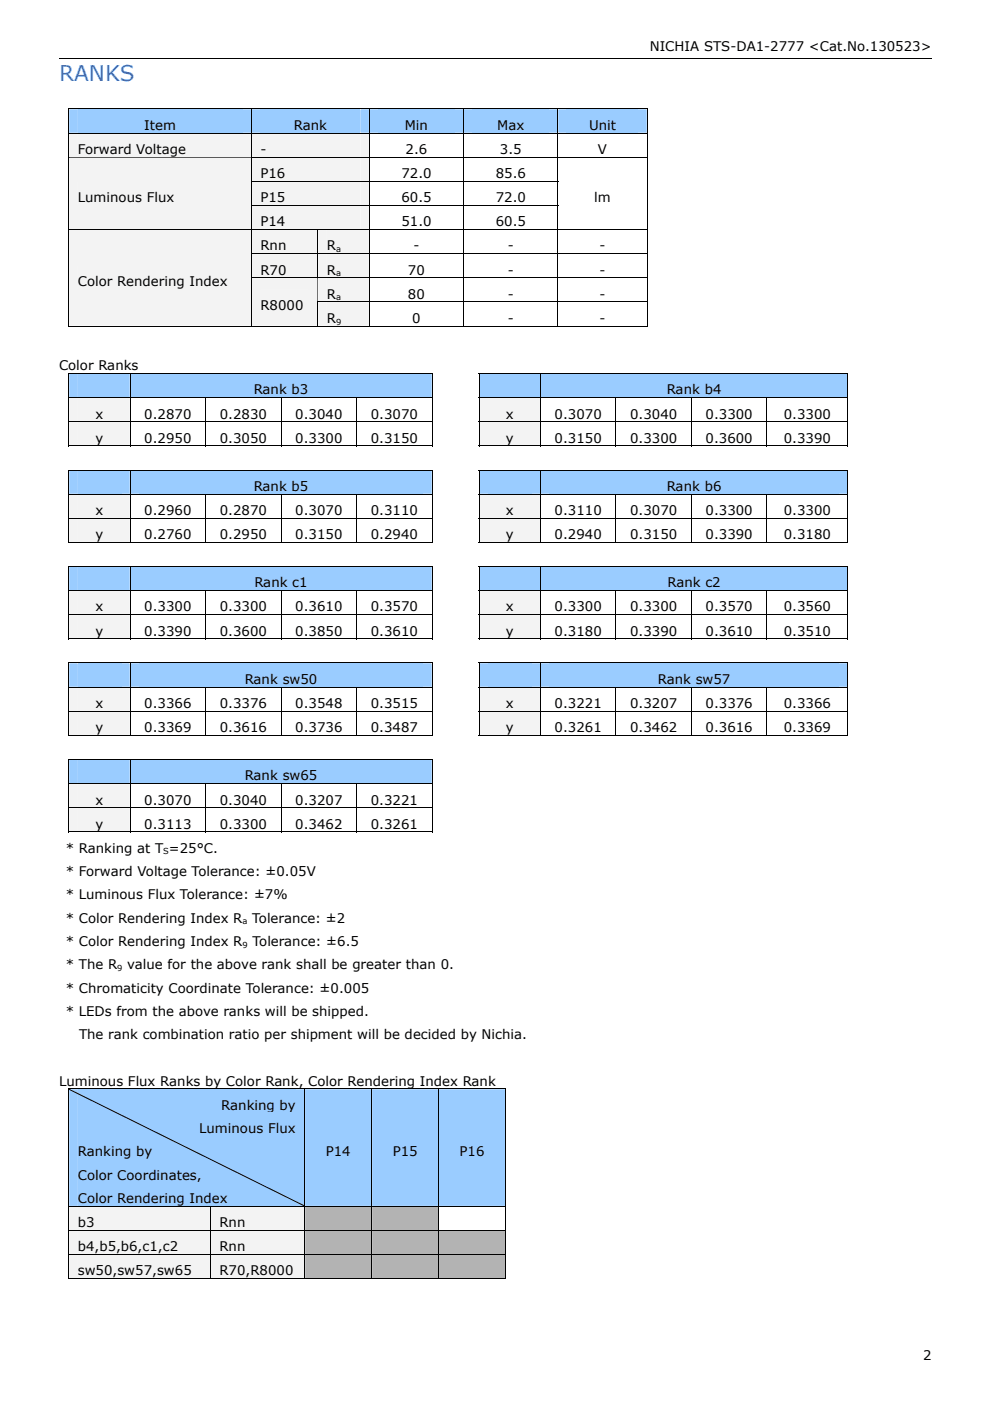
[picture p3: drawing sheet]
<svg xmlns="http://www.w3.org/2000/svg" width="210mm" height="297mm" viewBox="0 0 210 297" stroke-linecap="round" stroke-linejoin="round" font-family="sans-serif">
<defs><g id="words">
<text font-size="4.6" fill="#3365ff" x="12.5" y="17.1">RANKS</text>
<g font-size="2.8">
<text x="137.8" y="10.8">NICHIA STS-DA1-2777 &lt;Cat.No.130523&gt;</text>
<text x="30.6" y="27.5">Item</text>
<text x="62.3" y="27.5">Rank</text>
<text x="85.8" y="27.5">Min</text>
<text x="105.4" y="27.5">Max</text>
<text x="124.9" y="27.5">Unit</text>
<text x="16.5" y="32.6">Forward Voltage</text>
<text x="55.2" y="32.6">-</text>
<text x="86" y="32.6">2.6</text>
<text x="106" y="32.6">3.5</text>
<text x="126.8" y="32.6">V</text>
<text x="55.2" y="37.8">P16</text>
<text x="85.1" y="37.8">72.0</text>
<text x="105.1" y="37.8">85.6</text>
<text x="16.5" y="42.8">Luminous Flux</text>
<text x="55.2" y="42.9">P15</text>
<text x="55.2" y="48">P14</text>
<text x="85.1" y="42.9">60.5</text>
<text x="85.1" y="48">51.0</text>
<text x="105.1" y="42.9">72.0</text>
<text x="105.1" y="48">60.5</text>
<text x="126" y="42.8">lm</text>
<text x="55.2" y="53.1">Rnn</text>
<text x="69.3" y="53.1">R</text>
<text x="87.7" y="53.1">-</text>
<text x="107.7" y="53.1">-</text>
<text x="127.1" y="53.1">-</text>
<text x="55.2" y="58.2">R70</text>
<text x="69.3" y="58.2">R</text>
<text x="86.5" y="58.2">70</text>
<text x="107.7" y="58.2">-</text>
<text x="127.1" y="58.2">-</text>
<text x="16.5" y="60.7">Color Rendering Index</text>
<text x="55.2" y="65.8">R8000</text>
<text x="69.3" y="63.3">R</text>
<text x="86.5" y="63.3">80</text>
<text x="107.7" y="63.3">-</text>
<text x="127.1" y="63.3">-</text>
<text x="69.3" y="68.5">R</text>
<text x="87.4" y="68.5">0</text>
<text x="107.7" y="68.5">-</text>
<text x="127.1" y="68.5">-</text>
<text x="12.5" y="78.5">Color Ranks</text>
<text x="53.8" y="83.6">Rank b3</text>
<text x="141.4" y="83.6">Rank b4</text>
<text x="20.3" y="88.7">x</text>
<text x="30.6" y="88.7">0.2870</text>
<text x="46.6" y="88.7">0.2830</text>
<text x="62.6" y="88.7">0.3040</text>
<text x="78.6" y="88.7">0.3070</text>
<text x="107.3" y="88.7">x</text>
<text x="117.6" y="88.7">0.3070</text>
<text x="133.6" y="88.7">0.3040</text>
<text x="149.6" y="88.7">0.3300</text>
<text x="166.2" y="88.7">0.3300</text>
<text x="20.3" y="93.9">y</text>
<text x="30.6" y="93.9">0.2950</text>
<text x="46.6" y="93.9">0.3050</text>
<text x="62.6" y="93.9">0.3300</text>
<text x="78.6" y="93.9">0.3150</text>
<text x="107.3" y="93.9">y</text>
<text x="117.6" y="93.9">0.3150</text>
<text x="133.6" y="93.9">0.3300</text>
<text x="149.6" y="93.9">0.3600</text>
<text x="166.2" y="93.9">0.3390</text>
<text x="53.8" y="104.1">Rank b5</text>
<text x="141.4" y="104.1">Rank b6</text>
<text x="20.3" y="109.2">x</text>
<text x="30.6" y="109.2">0.2960</text>
<text x="46.6" y="109.2">0.2870</text>
<text x="62.6" y="109.2">0.3070</text>
<text x="78.6" y="109.2">0.3110</text>
<text x="107.3" y="109.2">x</text>
<text x="117.6" y="109.2">0.3110</text>
<text x="133.6" y="109.2">0.3070</text>
<text x="149.6" y="109.2">0.3300</text>
<text x="166.2" y="109.2">0.3300</text>
<text x="20.3" y="114.3">y</text>
<text x="30.6" y="114.3">0.2760</text>
<text x="46.6" y="114.3">0.2950</text>
<text x="62.6" y="114.3">0.3150</text>
<text x="78.6" y="114.3">0.2940</text>
<text x="107.3" y="114.3">y</text>
<text x="117.6" y="114.3">0.2940</text>
<text x="133.6" y="114.3">0.3150</text>
<text x="149.6" y="114.3">0.3390</text>
<text x="166.2" y="114.3">0.3180</text>
<text x="53.9" y="124.5">Rank c1</text>
<text x="141.5" y="124.5">Rank c2</text>
<text x="20.3" y="129.6">x</text>
<text x="30.6" y="129.6">0.3300</text>
<text x="46.6" y="129.6">0.3300</text>
<text x="62.6" y="129.6">0.3610</text>
<text x="78.6" y="129.6">0.3570</text>
<text x="107.3" y="129.6">x</text>
<text x="117.6" y="129.6">0.3300</text>
<text x="133.6" y="129.6">0.3300</text>
<text x="149.6" y="129.6">0.3570</text>
<text x="166.2" y="129.6">0.3560</text>
<text x="20.3" y="134.8">y</text>
<text x="30.6" y="134.8">0.3390</text>
<text x="46.6" y="134.8">0.3600</text>
<text x="62.6" y="134.8">0.3850</text>
<text x="78.6" y="134.8">0.3610</text>
<text x="107.3" y="134.8">y</text>
<text x="117.6" y="134.8">0.3180</text>
<text x="133.6" y="134.8">0.3390</text>
<text x="149.6" y="134.8">0.3610</text>
<text x="166.2" y="134.8">0.3510</text>
<text x="51.9" y="145">Rank sw50</text>
<text x="139.5" y="145">Rank sw57</text>
<text x="20.3" y="150.1">x</text>
<text x="20.3" y="155.2">y</text>
<text x="30.6" y="150.1">0.3366</text>
<text x="30.6" y="155.2">0.3369</text>
<text x="46.6" y="150.1">0.3376</text>
<text x="46.6" y="155.2">0.3616</text>
<text x="62.6" y="150.1">0.3548</text>
<text x="62.6" y="155.2">0.3736</text>
<text x="78.6" y="150.1">0.3515</text>
<text x="78.6" y="155.2">0.3487</text>
<text x="107.3" y="150.1">x</text>
<text x="107.3" y="155.2">y</text>
<text x="117.6" y="150.1">0.3221</text>
<text x="117.6" y="155.2">0.3261</text>
<text x="133.6" y="150.1">0.3207</text>
<text x="133.6" y="155.2">0.3462</text>
<text x="149.6" y="150.1">0.3376</text>
<text x="149.6" y="155.2">0.3616</text>
<text x="166.2" y="150.1">0.3366</text>
<text x="166.2" y="155.2">0.3369</text>
<text x="51.9" y="165.5">Rank sw65</text>
<text x="20.3" y="170.6">x</text>
<text x="30.6" y="170.6">0.3070</text>
<text x="46.6" y="170.6">0.3040</text>
<text x="62.6" y="170.6">0.3207</text>
<text x="78.6" y="170.6">0.3221</text>
<text x="20.3" y="175.7">y</text>
<text x="30.6" y="175.7">0.3113</text>
<text x="46.6" y="175.7">0.3300</text>
<text x="62.6" y="175.7">0.3462</text>
<text x="78.6" y="175.7">0.3261</text>
<text x="13.9" y="185.8">* Forward Voltage Tolerance: ±0.05V</text>
<text x="13.9" y="180.8">* Ranking at T =25°C.</text>
<text x="13.9" y="190.7">* Luminous Flux Tolerance: ±7%</text>
<text x="13.9" y="195.6">* Color Rendering Index R</text>
<text x="53.4" y="195.6">Tolerance: ±2</text>
<text x="13.9" y="200.6">* Color Rendering Index R</text>
<text x="53.5" y="200.6">Tolerance: ±6.5</text>
<text x="13.9" y="205.5">* The R</text>
<text x="27" y="205.5">value for the above rank shall be greater than 0.</text>
<text x="13.9" y="210.4">* Chromaticity Coordinate Tolerance: ±0.005</text>
<text x="13.9" y="215.4">* LEDs from the above ranks will be shipped.</text>
<text x="16.8" y="220.3">The rank combination ratio per shipment will be decided by Nichia.</text>
<text x="12.5" y="230.2">Luminous Flux Ranks by Color Rank, Color Rendering Index Rank</text>
<text x="46.9" y="235.3">Ranking by</text>
<text x="16.5" y="245.2">Ranking by</text>
<text x="42.2" y="240.2">Luminous Flux</text>
<text x="69.1" y="245.2">P14</text>
<text x="83.3" y="245.2">P15</text>
<text x="97.5" y="245.2">P16</text>
<text x="16.5" y="250.1">Color Coordinates,</text>
<text x="16.5" y="255.1">Color Rendering Index</text>
<text x="16.5" y="260.2">b3</text>
<text x="46.5" y="260.2">Rnn</text>
<text x="16.5" y="265.3">b4,b5,b6,c1,c2</text>
<text x="46.5" y="265.3">Rnn</text>
<text x="16.5" y="270.4">sw50,sw57,sw65</text>
<text x="46.5" y="270.4">R70,R8000</text>
<text x="195.7" y="288.4">2</text>
</g>
<g font-size="1.8">
<text x="71.2" y="53.5">a</text>
<text x="71.2" y="58.6">a</text>
<text x="71.2" y="63.7">a</text>
<text x="71.2" y="68.8">9</text>
<text x="34.6" y="181.2">S</text>
<text x="51.4" y="196">a</text>
<text x="51.4" y="200.9">9</text>
<text x="24.8" y="205.9">9</text>
</g>
</g></defs>
<g fill="#9accff">
<path d="M14.7 23.2h38.5v4.9h-38.5z"/>
<path d="M16.5 23.2h34.9v4.9h-34.9z"/>
<path d="M53.4 23.2h24.8v4.9h-24.8z"/>
<path d="M55.2 23.2h21.2v4.9h-21.2z"/>
<path d="M78.4 23.2h19.8v4.9h-19.8z"/>
<path d="M80.2 23.2h16.2v4.9h-16.2z"/>
<path d="M98.4 23.2h19.8v4.9h-19.8z"/>
<path d="M100.2 23.2h16.2v4.9h-16.2z"/>
<path d="M118.4 23.2h18.7v4.9h-18.7z"/>
<path d="M120.2 23.2h15.1v4.9h-15.1z"/>
</g>
<path d="M14.5 23h.2v.2h-.2zM137.1 23h.2v.2h-.2z" fill="#000"/>
<path d="M14.5 23.1h122.8M14.6 23.2v4.9M53.3 23.2v4.9M78.3 23.2v4.9M98.3 23.2v4.9M118.3 23.2v4.9M137.2 23.2v4.9" fill="none" stroke="#000" stroke-width=".21"/>
<g fill="#f3f3f3">
<path d="M14.7 28.3h38.5v5h-38.5z"/>
<path d="M16.5 28.3h34.9v4.9h-34.9z"/>
<path d="M53.4 28.3h24.8v5h-24.8z"/>
<path d="M55.2 28.3h21.2v4.9h-21.2z"/>
</g>
<path d="M14.5 28.2h122.8M14.6 28.3v5M53.3 28.3v5M78.3 28.3v5M98.3 28.3v5M118.3 28.3v5M137.2 28.3v5" fill="none" stroke="#000" stroke-width=".21"/>
<g fill="#f3f3f3">
<path d="M53.4 33.4h24.8v5h-24.8z"/>
<path d="M55.2 33.4h21.2v5h-21.2z"/>
</g>
<path d="M14.5 33.3h122.8M14.6 33.4v5M53.3 33.4v5M78.3 33.4v5M98.3 33.4v5M118.3 33.4v5M137.2 33.4v5" fill="none" stroke="#000" stroke-width=".21"/>
<g fill="#f3f3f3">
<path d="M53.4 38.5h24.8v5h-24.8z"/>
<path d="M55.2 38.5h21.2v5h-21.2z"/>
</g>
<path d="M14.5 38.4h.2v.1h-.2zM137.1 38.4h.2v.1h-.2z" fill="#000"/>
<path d="M14.6 38.5v5M53.2 38.4h65.2M53.3 38.5v5M78.3 38.5v5M98.3 38.5v5M118.3 38.5v5M137.2 38.5v5" fill="none" stroke="#000" stroke-width=".21"/>
<g fill="#f3f3f3">
<path d="M14.7 33.4h38.5v15.2h-38.5z"/>
<path d="M16.5 38.5h34.9v4.9h-34.9z"/>
<path d="M53.4 43.6h24.8v5h-24.8z"/>
<path d="M55.2 43.6h21.2v5h-21.2z"/>
</g>
<path d="M14.5 43.5h.2v.1h-.2zM137.1 43.5h.2v.1h-.2z" fill="#000"/>
<path d="M14.6 43.6v5M53.2 43.6h65.2M53.3 43.6v5M78.3 43.6v5M98.3 43.6v5M118.3 43.6v5M137.2 43.6v5" fill="none" stroke="#000" stroke-width=".21"/>
<g fill="#f3f3f3">
<path d="M53.4 48.8h13.9v4.9h-13.9z"/>
<path d="M55.2 48.8h10.3v4.9h-10.3z"/>
<path d="M67.5 48.8h10.7v4.9h-10.7z"/>
<path d="M69.3 48.8h7.1v4.9h-7.1z"/>
</g>
<path d="M14.5 48.7h122.8M14.6 48.8v4.9M53.3 48.8v4.9M67.4 48.8v4.9M78.3 48.8v4.9M98.3 48.8v4.9M118.3 48.8v4.9M137.2 48.8v4.9" fill="none" stroke="#000" stroke-width=".21"/>
<g fill="#f3f3f3">
<path d="M53.4 53.9h13.9v4.9h-13.9z"/>
<path d="M55.2 53.9h10.3v4.9h-10.3z"/>
<path d="M67.5 53.9h10.7v4.9h-10.7z"/>
<path d="M69.3 53.9h7.1v4.9h-7.1z"/>
</g>
<path d="M14.5 53.7h.2v.2h-.2z" fill="#000"/>
<path d="M14.6 53.9v4.9M53.2 53.8h84.1M53.3 53.9v4.9M67.4 53.9v4.9M78.3 53.9v4.9M98.3 53.9v4.9M118.3 53.9v4.9M137.2 53.9v4.9" fill="none" stroke="#000" stroke-width=".21"/>
<g fill="#f3f3f3">
<path d="M67.5 59h10.7v4.9h-10.7z"/>
<path d="M69.3 59h7.1v4.9h-7.1z"/>
</g>
<path d="M14.5 58.8h.2v.2h-.2z" fill="#000"/>
<path d="M14.6 59v4.9M53.2 58.9h84.1M53.3 59v4.9M67.4 59v4.9M78.3 59v4.9M98.3 59v4.9M118.3 59v4.9M137.2 59v4.9" fill="none" stroke="#000" stroke-width=".21"/>
<g fill="#f3f3f3">
<path d="M14.7 48.8h38.5v20.2h-38.5z"/>
<path d="M16.5 56.3h34.9v5h-34.9z"/>
<path d="M53.4 59h13.9v10h-13.9z"/>
<path d="M55.2 61.5h10.3v4.9h-10.3z"/>
<path d="M67.5 64.1h10.7v4.9h-10.7z"/>
<path d="M69.3 64.1h7.1v4.9h-7.1z"/>
</g>
<path d="M14.5 63.9h.2v.2h-.2zM53.2 63.9h.2v.2h-.2zM137.1 69.1h.2v.1h-.2z" fill="#000"/>
<g fill="none" stroke="#000" stroke-width=".21">
<path d="M14.5 69.2h38.7M14.6 64.1v5.1M53.3 64.1v5.1M53.4 69.2h13.9M67.3 64h70M67.4 64.1v5.1M67.5 69.2h10.7M78.3 64.1v5.1M78.4 69.2h19.8M98.3 64.1v5.1M98.4 69.2h19.8M118.3 64.1v5.1"/>
<path d="M118.4 69.2h18.7M137.2 64.1v5.1"/>
</g>
<g fill="#9accff">
<path d="M14.7 79.3h12.8v4.9h-12.8z"/>
<path d="M16.5 79.3h9.2v4.9h-9.2z"/>
<path d="M27.7 79.3h63.8v4.9h-63.8z"/>
<path d="M29.5 79.3h60.2v4.9h-60.2z"/>
<path d="M101.7 79.3h12.8v4.9h-12.8z"/>
<path d="M103.5 79.3h9.2v4.9h-9.2z"/>
<path d="M114.7 79.3h65v4.9h-65z"/>
<path d="M116.5 79.3h61.3v4.9h-61.3z"/>
</g>
<path d="M14.5 79.1h.2v.2h-.2zM91.5 79.1h.2v.2h-.2zM101.5 79.1h.2v.2h-.2zM179.7 79.1h.1v.2h-.1z" fill="#000"/>
<path d="M14.5 79.2h77.2M14.6 79.3v4.9M27.6 79.3v4.9M91.6 79.3v4.9M101.5 79.2h78.3M101.6 79.3v4.9M114.6 79.3v4.9M179.7 79.3v4.9" fill="none" stroke="#000" stroke-width=".21"/>
<g fill="#f3f3f3">
<path d="M14.7 84.4h12.8v4.9h-12.8z"/>
<path d="M16.5 84.4h9.2v4.9h-9.2z"/>
<path d="M101.7 84.4h12.8v4.9h-12.8z"/>
<path d="M103.5 84.4h9.2v4.9h-9.2z"/>
</g>
<g fill="none" stroke="#000" stroke-width=".21">
<path d="M14.5 84.3h77.2M14.6 84.4v4.9M27.6 84.4v4.9M43.6 84.4v4.9M59.6 84.4v4.9M75.6 84.4v4.9M91.6 84.4v4.9M101.5 84.3h78.3M101.6 84.4v4.9M114.6 84.4v4.9M130.6 84.4v4.9M146.6 84.4v4.9"/>
<path d="M162.6 84.4v4.9M179.7 84.4v4.9"/>
</g>
<g fill="#f3f3f3">
<path d="M14.7 89.5h12.8v4.9h-12.8z"/>
<path d="M16.5 89.5h9.2v4.9h-9.2z"/>
<path d="M101.7 89.5h12.8v4.9h-12.8z"/>
<path d="M103.5 89.5h9.2v4.9h-9.2z"/>
</g>
<g fill="none" stroke="#000" stroke-width=".21">
<path d="M14.5 89.4h77.2M14.5 94.6h13M14.6 89.5v5.1M27.6 89.5v5.1M27.7 94.6h15.8M43.6 89.5v5.1M43.7 94.6h15.8M59.6 89.5v5.1M59.7 94.6h15.8M75.6 89.5v5.1M75.7 94.6h15.8M91.6 89.5v5.1"/>
<path d="M101.5 89.4h78.3M101.5 94.6h13M101.6 89.5v5.1M114.6 89.5v5.1M114.7 94.6h15.8M130.6 89.5v5.1M130.7 94.6h15.8M146.6 89.5v5.1M146.7 94.6h15.8M162.6 89.5v5.1M162.7 94.6h17M179.7 89.5v5.1"/>
</g>
<path d="M91.5 94.5h.2v.1h-.2zM179.7 94.5h.1v.1h-.1z" fill="#000"/>
<g fill="#9accff">
<path d="M14.7 99.7h12.8v5h-12.8z"/>
<path d="M16.5 99.7h9.2v5h-9.2z"/>
<path d="M27.7 99.7h63.8v5h-63.8z"/>
<path d="M29.5 99.7h60.2v5h-60.2z"/>
<path d="M101.7 99.7h12.8v5h-12.8z"/>
<path d="M103.5 99.7h9.2v5h-9.2z"/>
<path d="M114.7 99.7h65v5h-65z"/>
<path d="M116.5 99.7h61.3v5h-61.3z"/>
</g>
<path d="M14.5 99.6h.2v.1h-.2zM91.5 99.6h.2v.1h-.2zM101.5 99.6h.2v.1h-.2zM179.7 99.6h.1v.1h-.1z" fill="#000"/>
<path d="M14.5 99.7h77.2M14.6 99.7v5M27.6 99.7v5M91.6 99.7v5M101.5 99.7h78.3M101.6 99.7v5M114.6 99.7v5M179.7 99.7v5" fill="none" stroke="#000" stroke-width=".21"/>
<g fill="#f3f3f3">
<path d="M14.7 104.9h12.8v4.9h-12.8z"/>
<path d="M16.5 104.9h9.2v4.9h-9.2z"/>
<path d="M101.7 104.9h12.8v4.9h-12.8z"/>
<path d="M103.5 104.9h9.2v4.9h-9.2z"/>
</g>
<g fill="none" stroke="#000" stroke-width=".21">
<path d="M14.5 104.8h77.2M14.6 104.9v4.9M27.6 104.9v4.9M43.6 104.9v4.9M59.6 104.9v4.9M75.6 104.9v4.9M91.6 104.9v4.9M101.5 104.8h78.3M101.6 104.9v4.9M114.6 104.9v4.9M130.6 104.9v4.9M146.6 104.9v4.9"/>
<path d="M162.6 104.9v4.9M179.7 104.9v4.9"/>
</g>
<g fill="#f3f3f3">
<path d="M14.7 110h12.8v4.9h-12.8z"/>
<path d="M16.5 110h9.2v4.9h-9.2z"/>
<path d="M101.7 110h12.8v4.9h-12.8z"/>
<path d="M103.5 110h9.2v4.9h-9.2z"/>
</g>
<g fill="none" stroke="#000" stroke-width=".21">
<path d="M14.5 109.9h77.2M14.5 115h13M14.6 110v5.1M27.6 110v5.1M27.7 115h15.8M43.6 110v5.1M43.7 115h15.8M59.6 110v5.1M59.7 115h15.8M75.6 110v5.1M75.7 115h15.8M91.6 110v5.1"/>
<path d="M101.5 109.9h78.3M101.5 115h13M101.6 110v5.1M114.6 110v5.1M114.7 115h15.8M130.6 110v5.1M130.7 115h15.8M146.6 110v5.1M146.7 115h15.8M162.6 110v5.1M162.7 115h17M179.7 110v5.1"/>
</g>
<path d="M91.5 114.9h.2v.2h-.2zM179.7 114.9h.1v.2h-.1z" fill="#000"/>
<g fill="#9accff">
<path d="M14.7 120.2h12.8v4.9h-12.8z"/>
<path d="M16.5 120.2h9.2v4.9h-9.2z"/>
<path d="M27.7 120.2h63.8v4.9h-63.8z"/>
<path d="M29.5 120.2h60.2v4.9h-60.2z"/>
<path d="M101.7 120.2h12.8v4.9h-12.8z"/>
<path d="M103.5 120.2h9.2v4.9h-9.2z"/>
<path d="M114.7 120.2h65v4.9h-65z"/>
<path d="M116.5 120.2h61.3v4.9h-61.3z"/>
</g>
<path d="M14.5 120h.2v.2h-.2zM91.5 120h.2v.2h-.2zM101.5 120h.2v.2h-.2zM179.7 120h.1v.2h-.1z" fill="#000"/>
<path d="M14.5 120.1h77.2M14.6 120.2v4.9M27.6 120.2v4.9M91.6 120.2v4.9M101.5 120.1h78.3M101.6 120.2v4.9M114.6 120.2v4.9M179.7 120.2v4.9" fill="none" stroke="#000" stroke-width=".21"/>
<g fill="#f3f3f3">
<path d="M14.7 125.3h12.8v5h-12.8z"/>
<path d="M16.5 125.3h9.2v5h-9.2z"/>
<path d="M101.7 125.3h12.8v5h-12.8z"/>
<path d="M103.5 125.3h9.2v5h-9.2z"/>
</g>
<g fill="none" stroke="#000" stroke-width=".21">
<path d="M14.5 125.2h77.2M14.6 125.3v5M27.6 125.3v5M43.6 125.3v5M59.6 125.3v5M75.6 125.3v5M91.6 125.3v5M101.5 125.2h78.3M101.6 125.3v5M114.6 125.3v5M130.6 125.3v5M146.6 125.3v5"/>
<path d="M162.6 125.3v5M179.7 125.3v5"/>
</g>
<g fill="#f3f3f3">
<path d="M14.7 130.4h12.8v5h-12.8z"/>
<path d="M16.5 130.4h9.2v5h-9.2z"/>
<path d="M101.7 130.4h12.8v5h-12.8z"/>
<path d="M103.5 130.4h9.2v5h-9.2z"/>
</g>
<g fill="none" stroke="#000" stroke-width=".21">
<path d="M14.5 130.3h77.2M14.5 135.5h13M14.6 130.4v5.2M27.6 130.4v5.2M27.7 135.5h15.8M43.6 130.4v5.2M43.7 135.5h15.8M59.6 130.4v5.2M59.7 135.5h15.8M75.6 130.4v5.2M75.7 135.5h15.8M91.6 130.4v5.2"/>
<path d="M101.5 130.3h78.3M101.5 135.5h13M101.6 130.4v5.2M114.6 130.4v5.2M114.7 135.5h15.8M130.6 130.4v5.2M130.7 135.5h15.8M146.6 130.4v5.2M146.7 135.5h15.8M162.6 130.4v5.2M162.7 135.5h17M179.7 130.4v5.2"/>
</g>
<path d="M91.5 135.4h.2v.2h-.2zM179.7 135.4h.1v.2h-.1z" fill="#000"/>
<g fill="#9accff">
<path d="M14.7 140.7h12.8v4.9h-12.8z"/>
<path d="M16.5 140.7h9.2v4.9h-9.2z"/>
<path d="M27.7 140.7h63.8v4.9h-63.8z"/>
<path d="M29.5 140.7h60.2v4.9h-60.2z"/>
<path d="M101.7 140.7h12.8v4.9h-12.8z"/>
<path d="M103.5 140.7h9.2v4.9h-9.2z"/>
<path d="M114.7 140.7h65v4.9h-65z"/>
<path d="M116.5 140.7h61.3v4.9h-61.3z"/>
</g>
<path d="M14.5 140.5h.2v.2h-.2zM91.5 140.5h.2v.2h-.2zM101.5 140.5h.2v.2h-.2zM179.7 140.5h.1v.2h-.1z" fill="#000"/>
<path d="M14.5 140.6h77.2M14.6 140.7v4.9M27.6 140.7v4.9M91.6 140.7v4.9M101.5 140.6h78.3M101.6 140.7v4.9M114.6 140.7v4.9M179.7 140.7v4.9" fill="none" stroke="#000" stroke-width=".21"/>
<g fill="#f3f3f3">
<path d="M14.7 145.8h12.8v4.9h-12.8z"/>
<path d="M16.5 145.8h9.2v4.9h-9.2z"/>
<path d="M101.7 145.8h12.8v4.9h-12.8z"/>
<path d="M103.5 145.8h9.2v4.9h-9.2z"/>
</g>
<g fill="none" stroke="#000" stroke-width=".21">
<path d="M14.5 145.7h77.2M14.6 145.8v4.9M27.6 145.8v4.9M43.6 145.8v4.9M59.6 145.8v4.9M75.6 145.8v4.9M91.6 145.8v4.9M101.5 145.7h78.3M101.6 145.8v4.9M114.6 145.8v4.9M130.6 145.8v4.9M146.6 145.8v4.9"/>
<path d="M162.6 145.8v4.9M179.7 145.8v4.9"/>
</g>
<g fill="#f3f3f3">
<path d="M14.7 150.9h12.8v4.9h-12.8z"/>
<path d="M16.5 150.9h9.2v4.9h-9.2z"/>
<path d="M101.7 150.9h12.8v4.9h-12.8z"/>
<path d="M103.5 150.9h9.2v4.9h-9.2z"/>
</g>
<g fill="none" stroke="#000" stroke-width=".21">
<path d="M14.5 150.8h77.2M14.5 155.9h13M14.6 150.9v5.1M27.6 150.9v5.1M27.7 155.9h15.8M43.6 150.9v5.1M43.7 155.9h15.8M59.6 150.9v5.1M59.7 155.9h15.8M75.6 150.9v5.1M75.7 155.9h15.8M91.6 150.9v5.1"/>
<path d="M101.5 150.8h78.3M101.5 155.9h13M101.6 150.9v5.1M114.6 150.9v5.1M114.7 155.9h15.8M130.6 150.9v5.1M130.7 155.9h15.8M146.6 150.9v5.1M146.7 155.9h15.8M162.6 150.9v5.1M162.7 155.9h17M179.7 150.9v5.1"/>
</g>
<path d="M91.5 155.9h.2v.1h-.2zM179.7 155.9h.1v.1h-.1z" fill="#000"/>
<g fill="#9accff">
<path d="M14.7 161.1h12.8v5h-12.8z"/>
<path d="M16.5 161.1h9.2v5h-9.2z"/>
<path d="M27.7 161.1h63.8v5h-63.8z"/>
<path d="M29.5 161.1h60.2v5h-60.2z"/>
</g>
<path d="M14.5 161h.2v.1h-.2zM91.5 161h.2v.1h-.2z" fill="#000"/>
<path d="M14.5 161h77.2M14.6 161.1v5M27.6 161.1v5M91.6 161.1v5" fill="none" stroke="#000" stroke-width=".21"/>
<g fill="#f3f3f3">
<path d="M14.7 166.2h12.8v5h-12.8z"/>
<path d="M16.5 166.2h9.2v5h-9.2z"/>
</g>
<path d="M14.5 166.2h77.2M14.6 166.2v5M27.6 166.2v5M43.6 166.2v5M59.6 166.2v5M75.6 166.2v5M91.6 166.2v5" fill="none" stroke="#000" stroke-width=".21"/>
<g fill="#f3f3f3">
<path d="M14.7 171.4h12.8v4.9h-12.8z"/>
<path d="M16.5 171.3h9.2v5h-9.2z"/>
</g>
<path d="M14.5 171.3h77.2M14.5 176.4h13M14.6 171.3v5.2M27.6 171.3v5.2M27.7 176.4h15.8M43.6 171.3v5.2M43.7 176.4h15.8M59.6 171.3v5.2M59.7 176.4h15.8M75.6 171.3v5.2M75.7 176.4h15.8M91.6 171.3v5.2" fill="none" stroke="#000" stroke-width=".21"/>
<path d="M91.5 176.3h.2v.2h-.2z" fill="#000"/>
<g fill="#9accff">
<path d="M14.7 231h49.8v24.7h-49.8z"/>
<path d="M16.5 231h46.2v4.9h-46.2z"/>
<path d="M16.5 235.9h46.2v5h-46.2z"/>
<path d="M16.5 240.9h46.2v4.9h-46.2z"/>
<path d="M16.5 245.8h46.2v4.9h-46.2z"/>
<path d="M16.5 250.7h46.2v5h-46.2z"/>
<path d="M64.7 231h14v24.7h-14z"/>
<path d="M66.5 240.9h10.4v4.9h-10.4z"/>
<path d="M78.9 231h14v24.7h-14z"/>
<path d="M80.7 240.9h10.4v4.9h-10.4z"/>
<path d="M93.1 231h14v24.7h-14z"/>
<path d="M94.9 240.9h10.4v4.9h-10.4z"/>
</g>
<path d="M14.5 230.8h.2v.2h-.2zM107.1 230.8h.2v.2h-.2z" fill="#000"/>
<path d="M14.5 230.9h92.8M14.6 231v24.7M14.7 231l49.8 24.7M64.6 231v24.7M78.8 231v24.7M93 231v24.7M107.2 231v24.7" fill="none" stroke="#000" stroke-width=".21"/>
<g fill="#f3f3f3">
<path d="M14.7 255.8h29.8v5h-29.8z"/>
<path d="M16.5 255.8h26.2v5h-26.2z"/>
<path d="M44.7 255.8h19.8v5h-19.8z"/>
<path d="M46.5 255.8h16.2v5h-16.2z"/>
</g>
<g fill="#b3b3b3">
<path d="M64.7 255.8h14v5h-14z"/>
<path d="M66.5 255.8h10.4v5h-10.4z"/>
<path d="M78.9 255.8h14v5h-14z"/>
<path d="M80.7 255.8h10.4v5h-10.4z"/>
</g>
<path d="M14.5 255.8h92.8M14.6 255.8v5M44.6 255.8v5M64.6 255.8v5M78.8 255.8v5M93 255.8v5M107.2 255.8v5" fill="none" stroke="#000" stroke-width=".21"/>
<g fill="#f3f3f3">
<path d="M14.7 261h29.8v4.9h-29.8z"/>
<path d="M16.5 261h26.2v4.9h-26.2z"/>
<path d="M44.7 261h19.8v4.9h-19.8z"/>
<path d="M46.5 261h16.2v4.9h-16.2z"/>
</g>
<g fill="#b3b3b3">
<path d="M64.7 261h14v4.9h-14z"/>
<path d="M66.5 261h10.4v4.9h-10.4z"/>
<path d="M78.9 261h14v4.9h-14z"/>
<path d="M80.7 261h10.4v4.9h-10.4z"/>
<path d="M93.1 261h14v4.9h-14z"/>
<path d="M94.9 261h10.4v4.9h-10.4z"/>
</g>
<path d="M14.5 260.9h92.8M14.6 261v4.9M44.6 261v4.9M64.6 261v4.9M78.8 261v4.9M93 261v4.9M107.2 261v4.9" fill="none" stroke="#000" stroke-width=".21"/>
<g fill="#f3f3f3">
<path d="M14.7 266.1h29.8v4.9h-29.8z"/>
<path d="M16.5 266.1h26.2v4.9h-26.2z"/>
<path d="M44.7 266.1h19.8v4.9h-19.8z"/>
<path d="M46.5 266.1h16.2v4.9h-16.2z"/>
</g>
<g fill="#b3b3b3">
<path d="M64.7 266.1h14v4.9h-14z"/>
<path d="M66.5 266.1h10.4v4.9h-10.4z"/>
<path d="M78.9 266.1h14v4.9h-14z"/>
<path d="M80.7 266.1h10.4v4.9h-10.4z"/>
<path d="M93.1 266.1h14v4.9h-14z"/>
<path d="M94.9 266.1h10.4v4.9h-10.4z"/>
</g>
<g fill="none" stroke="#000" stroke-width=".21">
<path d="M12.5 12.4h185M14.5 266h92.8M14.5 271.1h30M14.6 266.1v5.1M44.6 266.1v5.1M44.7 271.1h19.8M64.6 266.1v5.1M64.7 271.1h14M78.8 266.1v5.1M78.9 271.1h14M93 266.1v5.1M93.1 271.1h14"/>
<path d="M107.2 266.1v5.1"/>
</g>
<path d="M107.1 271h.2v.2h-.2z" fill="#000"/>
<use href="#words"/>
</svg>
